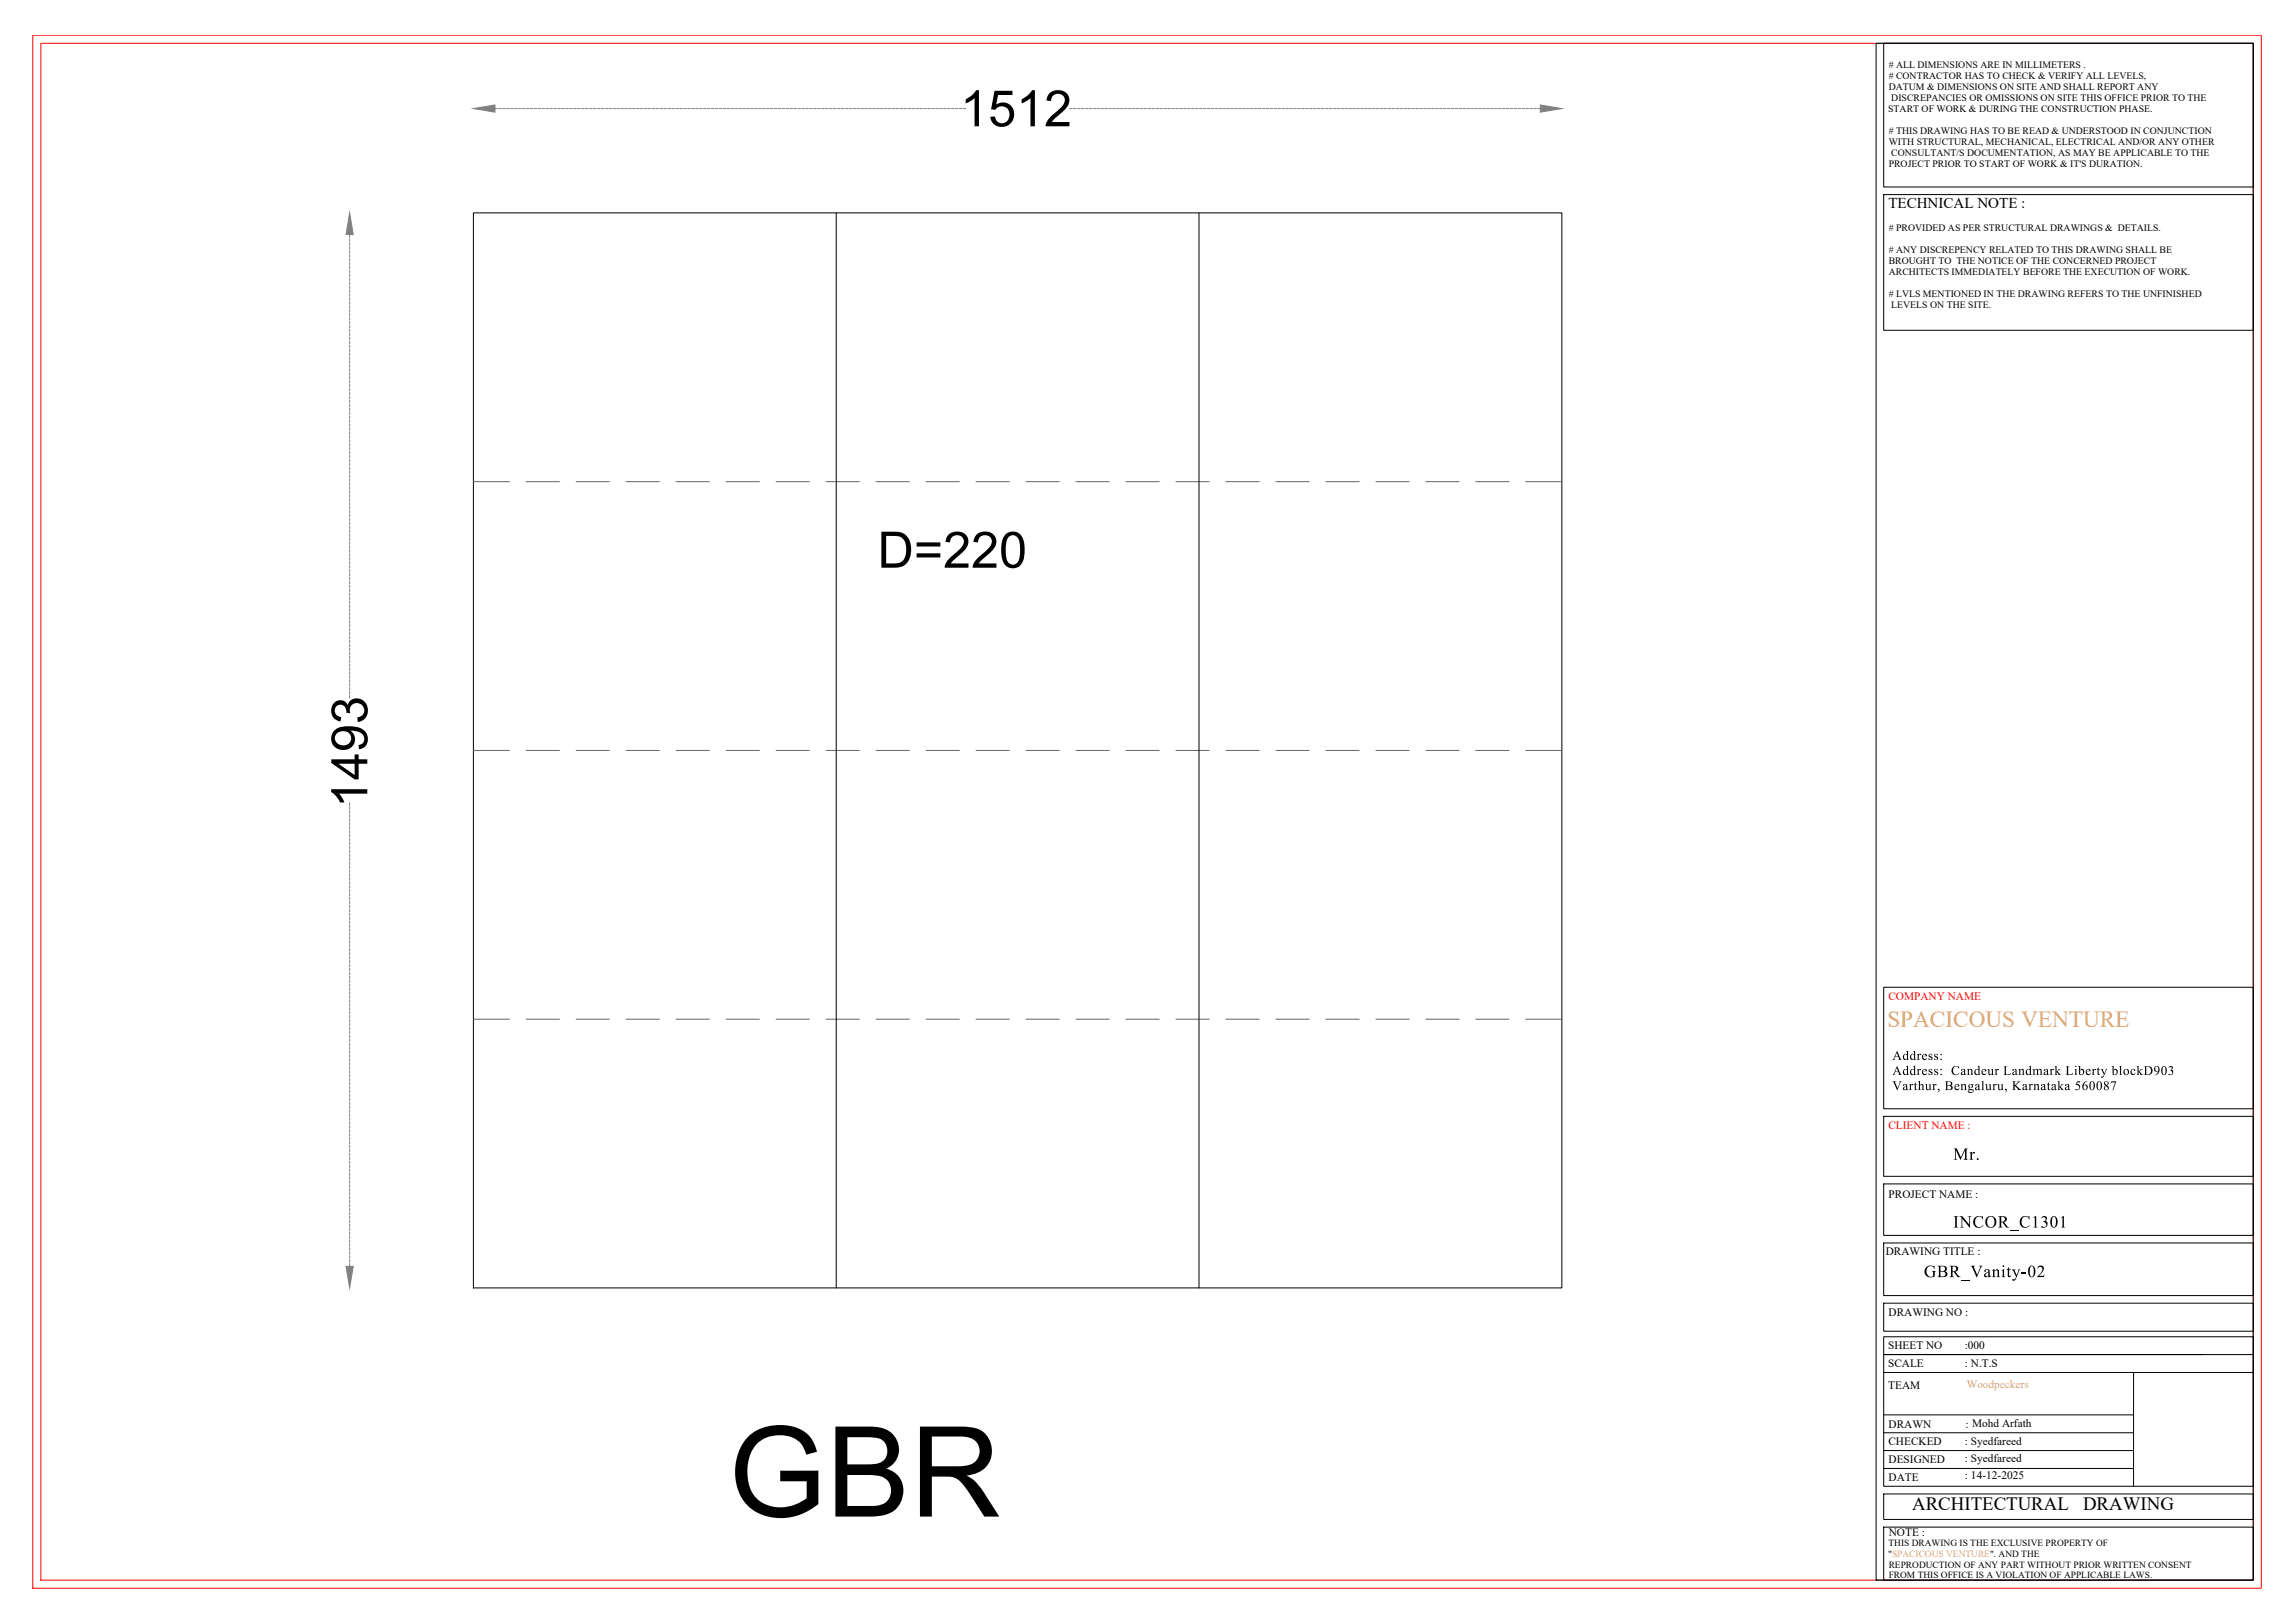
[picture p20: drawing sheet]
<svg xmlns="http://www.w3.org/2000/svg" width="1189mm" height="841mm" viewBox="0 0 1189 841" stroke-linecap="round" stroke-linejoin="round" font-family="sans-serif">
<defs><g id="words">
<text font-size="65.2" x="378" y="786">GBR</text>
<g font-size="26.1">
<text x="498" y="65">1512</text>
<text x="455" y="294">D=220</text>
<text x="190" y="419" transform="rotate(-90 190 419)">1493</text>
</g>
<text font-size="12" fill="#dda56e" x="978" y="532">SPACICOUS VENTURE</text>
<g font-size="9.8">
<text x="991" y="783">ARCHITECTURAL</text>
<text x="1080" y="783">DRAWING</text>
</g>
<g font-size="8.9">
<text x="1012" y="601">Mr.</text>
<text x="1012" y="636">INCOR_C1301</text>
<text x="997" y="662">GBR_Vanity-02</text>
</g>
<text font-size="7.8" x="979" y="108">TECHNICAL NOTE :</text>
<g font-size="6.8">
<text x="981" y="549">Address:</text>
<text x="981" y="557">Address: Candeur Landmark Liberty blockD903</text>
<text x="981" y="565">Varthur, Bengaluru, Karnataka 560087</text>
</g>
<g font-size="5.9" fill="#f00">
<text x="979" y="518">COMPANY NAME</text>
<text x="979" y="585">CLIENT NAME :</text>
</g>
<g font-size="5.9">
<text x="979" y="621">PROJECT NAME :</text>
<text x="977" y="650">DRAWING TITLE :</text>
<text x="979" y="682">DRAWING NO :</text>
<text x="979" y="699">SHEET NO</text>
<text x="1018" y="699">:000</text>
<text x="979" y="708">SCALE</text>
<text x="1018" y="708">: N.T.S</text>
<text x="979" y="720">TEAM</text>
<text x="979" y="740">DRAWN</text>
<text x="1019" y="740">: Mohd Arfath</text>
<text x="979" y="749">CHECKED</text>
<text x="1018" y="749">: Syedfareed</text>
<text x="979" y="758">DESIGNED</text>
<text x="1018" y="758">: Syedfareed</text>
<text x="979" y="768">DATE</text>
<text x="1018" y="766">: 14-12-2025</text>
<text x="979" y="796">NOTE :</text>
</g>
<text font-size="5.9" fill="#dda56e" x="1019" y="719">Woodpeckers</text>
<g font-size="5.1">
<text x="979" y="35"># ALL DIMENSIONS ARE IN MILLIMETERS .</text>
<text x="979" y="41"># CONTRACTOR HAS TO CHECK &amp; VERIFY ALL LEVELS,</text>
<text x="979" y="46">DATUM &amp; DIMENSIONS ON SITE AND SHALL REPORT ANY</text>
<text x="980" y="52">DISCREPANCIES OR OMISSIONS ON SITE THIS OFFICE PRIOR TO THE</text>
<text x="979" y="58">START OF WORK &amp; DURING THE CONSTRUCTION PHASE.</text>
<text x="979" y="69"># THIS DRAWING HAS TO BE READ &amp; UNDERSTOOD IN CONJUNCTION</text>
<text x="979" y="75">WITH STRUCTURAL, MECHANICAL, ELECTRICAL AND/OR ANY OTHER</text>
<text x="980" y="81">CONSULTANT/S DOCUMENTATION, AS MAY BE APPLICABLE TO THE</text>
<text x="979" y="87">PROJECT PRIOR TO START OF WORK &amp; IT'S DURATION.</text>
<text x="979" y="120"># PROVIDED AS PER STRUCTURAL DRAWINGS &amp; DETAILS.</text>
<text x="979" y="131"># ANY DISCREPENCY RELATED TO THIS DRAWING SHALL BE</text>
<text x="979" y="137">BROUGHT TO THE NOTICE OF THE CONCERNED PROJECT</text>
<text x="979" y="142">ARCHITECTS IMMEDIATELY BEFORE THE EXECUTION OF WORK.</text>
<text x="979" y="154"># LVLS MENTIONED IN THE DRAWING REFERS TO THE UNFINISHED</text>
<text x="980" y="160">LEVELS ON THE SITE.</text>
</g>
<g font-size="4.9">
<text x="979" y="801">THIS DRAWING IS THE EXCLUSIVE PROPERTY OF</text>
<text x="979" y="807">&quot;SPACICOUS VENTURE&quot;. AND THE</text>
<text x="979" y="812">REPRODUCTION OF ANY PART WITHOUT PRIOR WRITTEN CONSENT</text>
<text x="979" y="818">FROM THIS OFFICE IS A VIOLATION OF APPLICABLE LAWS.</text>
</g>
</g></defs>
<!-- layer: 0 -->
<path d="M245 110h564v557h-564zM433 110v557M621 110v557" fill="none" stroke="#000" stroke-width=".52"/>
<g fill="none" stroke="#808080" stroke-width=".52">
<path d="M257 56h1M259 56h1M261 56h1M263 56h1M265 56h1M267 56h1M269 56h1M271 56h1M273 56h1M275 56h1M277 56h1M279 56h1"/>
<path d="M281 56h1M283 56h1M285 56h1M287 56h1M289 56h1M291 56h1M293 56h2M295 56h2M297 56h2M299 56h2M301 56h2M303 56h2"/>
<path d="M305 56h2M307 56h2M309 56h2M312 56h1M314 56h1M316 56h1M318 56h1M320 56h1M322 56h1M324 56h1M326 56h1M328 56h1"/>
<path d="M330 56h1M332 56h1M334 56h1M336 56h1M338 56h1M340 56h1M342 56h1M344 56h2M346 56h2M348 56h2M350 56h2M352 56h2"/>
<path d="M354 56h2M356 56h2M358 56h2M360 56h2M363 56h1M365 56h1M367 56h1M369 56h1M371 56h1M373 56h1M375 56h1M377 56h1"/>
<path d="M379 56h1M381 56h1M383 56h1M385 56h1M387 56h1M389 56h1M391 56h1M393 56h1M395 56h2M397 56h2M399 56h2M401 56h2"/>
<path d="M403 56h2M405 56h2M407 56h2M409 56h2M411 56h2M414 56h1M416 56h1M418 56h1M420 56h1M422 56h1M424 56h1M426 56h1"/>
<path d="M428 56h1M430 56h1M432 56h1M434 56h1M436 56h1M438 56h1M440 56h1M442 56h1M444 56h1M446 56h1M448 56h2M450 56h2"/>
<path d="M452 56h2M454 56h2M456 56h2M458 56h2M460 56h2M462 56h2M464 56h2M467 56h1M469 56h1M471 56h1M473 56h1M475 56h1"/>
<path d="M477 56h1M479 56h1M481 56h1M483 56h1M485 56h1M487 56h1M489 56h1M491 56h1M493 56h1M495 56h1M497 56h1M499 56h1"/>
<path d="M554 56h2M556 56h2M558 56h2M560 56h2M562 56h2M564 56h2M566 56h2M569 56h1M571 56h1M573 56h1M575 56h1M577 56h1"/>
<path d="M579 56h1M581 56h1M583 56h1M585 56h1M587 56h1M589 56h1M591 56h1M593 56h1M595 56h1M597 56h1M599 56h1M601 56h2"/>
<path d="M603 56h2M605 56h2M607 56h2M609 56h2M611 56h2M613 56h2M615 56h2M617 56h2M620 56h1M622 56h1M624 56h1M626 56h1"/>
<path d="M628 56h1M630 56h1M632 56h1M634 56h1M636 56h1M638 56h1M640 56h1M642 56h1M644 56h1M646 56h1M648 56h1M650 56h1"/>
<path d="M652 56h2M654 56h2M656 56h2M658 56h2M660 56h2M662 56h2M664 56h2M666 56h2M668 56h2M670 56h2M673 56h1M675 56h1"/>
<path d="M677 56h1M679 56h1M681 56h1M683 56h1M685 56h1M687 56h1M689 56h1M691 56h1M693 56h1M695 56h1M697 56h1M699 56h1"/>
<path d="M701 56h1M703 56h1M705 56h2M707 56h2M709 56h2M711 56h2M713 56h2M715 56h2M717 56h2M719 56h2M722 56h1M724 56h1"/>
<path d="M726 56h1M728 56h1M730 56h1M732 56h1M734 56h1M736 56h1M738 56h1M740 56h1M742 56h1M744 56h1M746 56h1M748 56h1"/>
<path d="M750 56h1M752 56h1M754 56h1M756 56h2M758 56h2M760 56h2M762 56h2M764 56h2M766 56h2M768 56h2M770 56h2M772 56h2"/>
<path d="M775 56h1M777 56h1M779 56h1M781 56h1M783 56h1M785 56h1M787 56h1M789 56h1M791 56h1M793 56h1M795 56h1M797 56h1"/>
<path d="M181 122v1M181 124v1M181 126v1M181 128v1M181 130v1M181 132v1M181 134v1M181 136v1M181 138v1M181 140v1M181 142v1M181 144v1"/>
<path d="M181 146v2M181 148v2M181 150v2M181 152v2M181 154v2M181 156v2M181 158v2M181 160v2M181 162v2M181 165v1M181 167v1M181 169v1"/>
<path d="M181 171v1M181 173v1M181 175v1M181 177v1M181 179v1M181 181v1M181 183v1M181 185v1M181 187v1M181 189v1M181 191v1M181 193v1"/>
<path d="M181 195v1M181 197v2M181 199v2M181 201v2M181 203v2M181 205v2M181 207v2M181 209v2M181 211v2M181 213v2M181 216v1M181 218v1"/>
<path d="M181 220v1M181 222v1M181 224v1M181 226v1M181 228v1M181 230v1M181 232v1M181 234v1M181 236v1M181 238v1M181 240v1M181 242v1"/>
<path d="M181 244v1M181 246v1M181 248v2M181 250v2M181 252v2M181 254v2M181 256v2M181 258v2M181 260v2M181 262v2M181 264v2M181 266v2"/>
<path d="M181 269v1M181 271v1M181 273v1M181 275v1M181 277v1M181 279v1M181 281v1M181 283v1M181 285v1M181 287v1M181 289v1M181 291v1"/>
<path d="M181 293v1M181 295v1M181 297v1M181 299v2M181 301v2M181 303v2M181 305v2M181 307v2M181 309v2M181 311v2M181 313v2M181 315v2"/>
<path d="M181 318v1M181 320v1M181 322v1M181 324v1M181 326v1M181 328v1M181 330v1M181 332v1M181 334v1M181 336v1M181 338v1M181 340v1"/>
<path d="M181 342v1M181 344v1M181 346v1M181 348v1M181 350v1M181 352v2M181 354v2M181 356v2M181 358v2M181 360v2M181 416v1M181 418v1"/>
<path d="M181 420v1M181 422v2M181 424v2M181 426v2M181 428v2M181 430v2M181 432v2M181 434v2M181 436v2M181 438v2M181 441v1M181 443v1"/>
<path d="M181 445v1M181 447v1M181 449v1M181 451v1M181 453v1M181 455v1M181 457v1M181 459v1M181 461v1M181 463v1M181 465v1M181 467v1"/>
<path d="M181 469v1M181 471v1M181 473v2M181 475v2M181 477v2M181 479v2M181 481v2M181 483v2M181 485v2M181 487v2M181 489v2M181 491v2"/>
<path d="M181 494v1M181 496v1M181 498v1M181 500v1M181 502v1M181 504v1M181 506v1M181 508v1M181 510v1M181 512v1M181 514v1M181 516v1"/>
<path d="M181 518v1M181 520v1M181 522v1M181 524v1M181 526v2M181 528v2M181 530v2M181 532v2M181 534v2M181 536v2M181 538v2M181 540v2"/>
<path d="M181 543v1M181 545v1M181 547v1M181 549v1M181 551v1M181 553v1M181 555v1M181 557v1M181 559v1M181 561v1M181 563v1M181 565v1"/>
<path d="M181 567v1M181 569v1M181 571v1M181 573v1M181 575v1M181 577v2M181 579v2M181 581v2M181 583v2M181 585v2M181 587v2M181 589v2"/>
<path d="M181 591v2M181 594v1M181 596v1M181 598v1M181 600v1M181 602v1M181 604v1M181 606v1M181 608v1M181 610v1M181 612v1M181 614v1"/>
<path d="M181 616v1M181 618v1M181 620v1M181 622v1M181 624v1M181 626v2M181 628v2M181 630v2M181 632v2M181 634v2M181 636v2M181 638v2"/>
<path d="M181 640v2M181 642v2M181 644v2M181 647v1M181 649v1M181 651v1M181 653v1M181 655v1"/>
</g>
<g fill="#808080" stroke="#808080" stroke-width=".52">
<path d="M245 56l12-2v4z"/>
<path d="M798 54l11 2-11 2z"/>
<path d="M181 110l2 12h-4z"/>
<path d="M179 656h4l-2 11z"/>
</g>
<g fill="none" stroke="#636466" stroke-width=".52">
<path d="M245 250h19M273 250h17M299 250h17M324 250h18M350 250h18M376 250h18M402 250h17M428 250h17M454 250h17M480 250h17M506 250h17M532 250h17"/>
<path d="M558 250h17M583 250h18M609 250h18M635 250h18M661 250h17M687 250h17M713 250h17M739 250h17M765 250h17M791 250h18M245 389h19M273 389h17"/>
<path d="M299 389h17M324 389h18M350 389h18M376 389h18M402 389h17M428 389h17M454 389h17M480 389h17M506 389h17M532 389h17M558 389h17M583 389h18"/>
<path d="M609 389h18M635 389h18M661 389h17M687 389h17M713 389h17M739 389h17M765 389h17M791 389h18M245 528h19M273 528h17M299 528h17M324 528h18"/>
<path d="M350 528h18M376 528h18M402 528h17M428 528h17M454 528h17M480 528h17M506 528h17M532 528h17M558 528h17M583 528h18M609 528h18M635 528h18"/>
<path d="M661 528h17M687 528h17M713 528h17M739 528h17M765 528h17M791 528h18"/>
</g>
<!-- layer: TITLE BLOCK -->
<path d="M17 18h1155v805h-1155zM21 22h1147v797h-1147z" fill="none" stroke="#f00" stroke-width=".52"/>
<g fill="none" stroke="#000" stroke-width=".52">
<path d="M972 22h196v797h-196zM976 22h192v75h-192zM976 101h192v70h-192zM976 512h192v63h-192zM976 578h192v32h-192zM976 613h192v27h-192zM976 644h192v27h-192zM976 675h192v15h-192zM976 693h192v77h-192zM976 711h192M976 702h192M1106 711v59"/>
<path d="M976 733h130M976 752h130M976 742h130M976 774h192v13h-192zM976 761h130M976 791h192v28h-192z"/>
</g>
<g fill="#000">
<path d="M1124 553l1-1 1 1-1 1 1 1v1l-1 1h-1l2-1v-1h-2l2-1-1-1h-1zM1094 560h3l-2 5 1-4h-2zM1068 631l2-1v5v1h-2h1v-5zM1056 656h2l1 1v2l-2 2h3l-1 1h-3l2-4v-2l-2 1z"/>
<path d="M1117 553h1l1 1-1 2-2 1 2-1v-1h-1zM1117 553v2h1v-2z"/>
<path d="M1121 553l1-1 1 2v2l-1 1h-1l-1-1zM1121 553v3l1 1v-3v-1z"/>
<path d="M1091 561l1-1 1 1-1 1 1 1-1 2-2-1 1-1-1-1zM1091 561a.9 .9 0 0 0 1 0 .9 .9 0 0 0-1 0zM1091 564a1 1 0 0 0 2 0 1 1 0 0 0-2 0z"/>
</g>
<use href="#words"/>
</svg>
